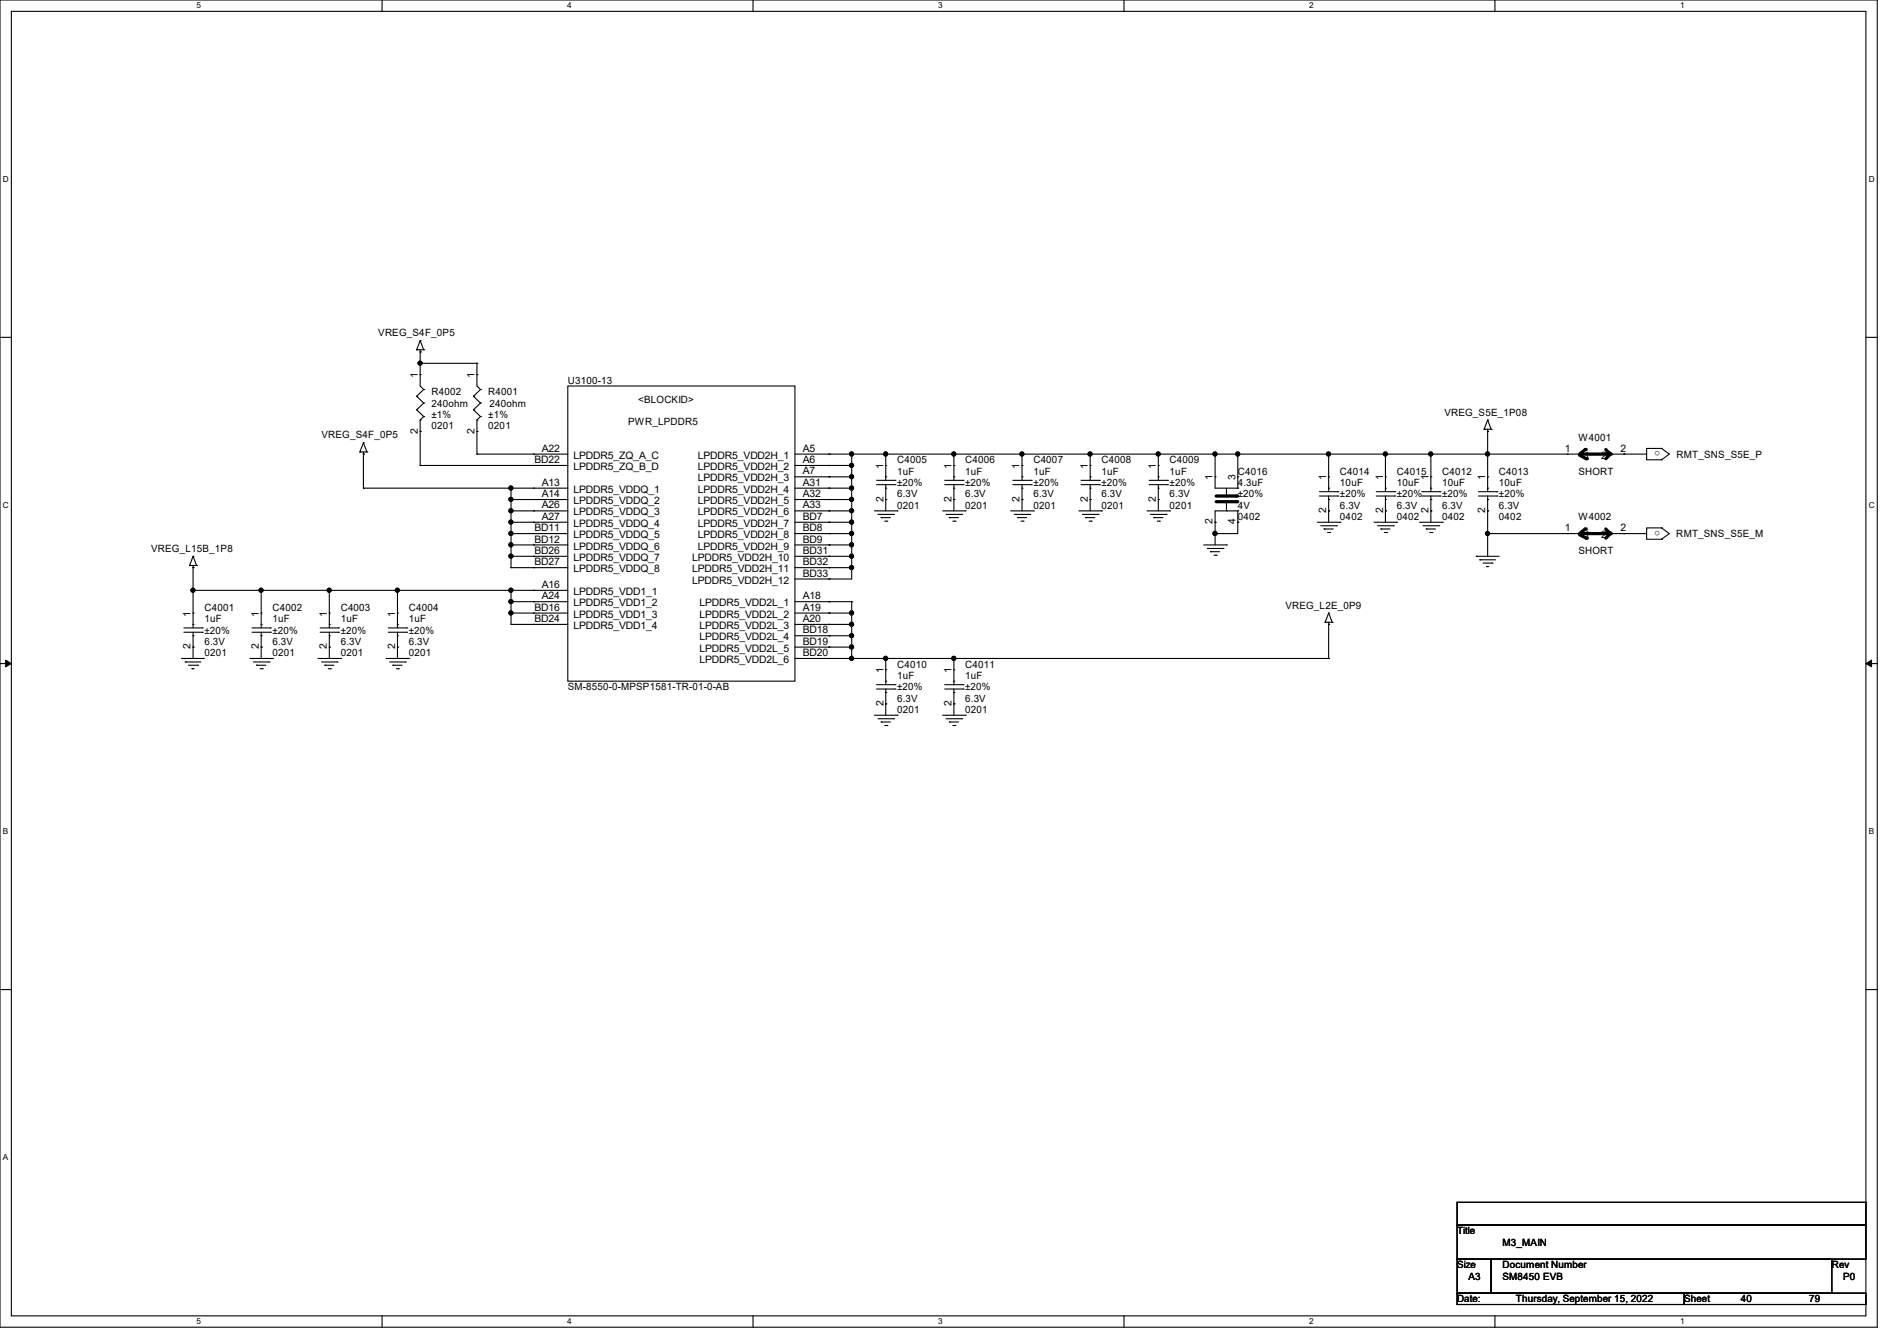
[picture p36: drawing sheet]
<svg xmlns="http://www.w3.org/2000/svg" width="297mm" height="210mm" viewBox="0 0 297 210" stroke-linecap="round" stroke-linejoin="round" font-family="sans-serif">
<defs><g id="words">
<g font-size="1.6">
<text x="59.2" y="52.7">VREG_S4F_0P5</text>
<text x="65.4" y="59.2" transform="rotate(-90 65.4 59.2)">1</text>
<text x="74.3" y="59.2" transform="rotate(-90 74.3 59.2)">1</text>
<text x="67.6" y="61.9">R4002</text>
<text x="67.6" y="63.7">240ohm</text>
<text x="67.6" y="65.5">±1%</text>
<text x="76.5" y="61.9">R4001</text>
<text x="76.5" y="65.5">±1%</text>
<text x="76.6" y="63.7">240ohm</text>
<text x="88.9" y="60.1">U3100-13</text>
<text x="99.9" y="63.1">&lt;BLOCKID&gt;</text>
<text x="226.1" y="65.1">VREG_S5E_1P08</text>
<text x="50.3" y="68.7">VREG_S4F_0P5</text>
<text x="65.4" y="67.9" transform="rotate(-90 65.4 67.9)">2</text>
<text x="67.6" y="67.2">0201</text>
<text x="74.3" y="67.9" transform="rotate(-90 74.3 67.9)">2</text>
<text x="76.5" y="67.2">0201</text>
<text x="84.8" y="70.7">A22</text>
<text x="89.8" y="71.8">LPDDR5_ZQ_A_C</text>
<text x="98.3" y="66.5">PWR_LPDDR5</text>
<text x="109.3" y="71.8">LPDDR5_VDD2H_1</text>
<text x="125.7" y="70.7">A5</text>
<text x="245" y="70.7">1</text>
<text x="247.1" y="69">W4001</text>
<text x="248" y="71.8">1</text>
<text x="250.7" y="71.8">2</text>
<text x="253.7" y="70.7">2</text>
<text x="259.9" y="70.7" transform="rotate(-180 259.9 70.7)">o</text>
<text x="262.5" y="71.7">RMT_SNS_S5E_P</text>
<text x="83.7" y="72.5">BD22</text>
<text x="84.8" y="76.1">A13</text>
<text x="84.8" y="77.9">A14</text>
<text x="89.8" y="77.2">LPDDR5_VDDQ_1</text>
<text x="89.8" y="73.6">LPDDR5_ZQ_B_D</text>
<text x="109.3" y="73.6">LPDDR5_VDD2H_2</text>
<text x="109.3" y="75.4">LPDDR5_VDD2H_3</text>
<text x="109.3" y="77.2">LPDDR5_VDD2H_4</text>
<text x="125.7" y="72.5">A6</text>
<text x="125.7" y="74.3">A7</text>
<text x="125.7" y="76.1">A31</text>
<text x="125.7" y="77.9">A32</text>
<text x="138.3" y="73.4" transform="rotate(-90 138.3 73.4)">1</text>
<text x="140.5" y="72.6">C4005</text>
<text x="140.5" y="74.3">1uF</text>
<text x="140.5" y="77.9">6.3V</text>
<text x="140.5" y="76.1">±20%</text>
<text x="149" y="73.4" transform="rotate(-90 149 73.4)">1</text>
<text x="151.1" y="72.6">C4006</text>
<text x="151.1" y="74.3">1uF</text>
<text x="151.1" y="77.9">6.3V</text>
<text x="151.1" y="76.1">±20%</text>
<text x="159.6" y="73.4" transform="rotate(-90 159.6 73.4)">1</text>
<text x="161.8" y="72.6">C4007</text>
<text x="161.8" y="74.3">1uF</text>
<text x="161.8" y="77.9">6.3V</text>
<text x="161.8" y="76.1">±20%</text>
<text x="170.3" y="73.4" transform="rotate(-90 170.3 73.4)">1</text>
<text x="172.5" y="72.6">C4008</text>
<text x="172.5" y="74.3">1uF</text>
<text x="172.5" y="77.9">6.3V</text>
<text x="172.5" y="76.1">±20%</text>
<text x="181" y="73.4" transform="rotate(-90 181 73.4)">1</text>
<text x="183.1" y="72.6">C4009</text>
<text x="183.1" y="74.3">1uF</text>
<text x="183.1" y="77.9">6.3V</text>
<text x="183.1" y="76.1">±20%</text>
<text x="189.9" y="75.2" transform="rotate(-90 189.9 75.2)">1</text>
<text x="193.4" y="75.2" transform="rotate(-90 193.4 75.2)">3</text>
<text x="193.8" y="74.3">C4016</text>
<text x="193.8" y="76.1">4.3uF</text>
<text x="193.8" y="77.9">±20%</text>
<text x="207.6" y="75.2" transform="rotate(-90 207.6 75.2)">1</text>
<text x="209.8" y="74.3">C4014</text>
<text x="209.8" y="76.1">10uF</text>
<text x="209.8" y="77.9">±20%</text>
<text x="216.5" y="75.2" transform="rotate(-90 216.5 75.2)">1</text>
<text x="218.7" y="74.3">C4015</text>
<text x="218.7" y="76.1">10uF</text>
<text x="218.7" y="77.9">±20%</text>
<text x="223.6" y="75.2" transform="rotate(-90 223.6 75.2)">1</text>
<text x="225.8" y="74.3">C4012</text>
<text x="225.8" y="76.1">10uF</text>
<text x="225.8" y="77.9">±20%</text>
<text x="232.5" y="75.2" transform="rotate(-90 232.5 75.2)">1</text>
<text x="234.7" y="74.3">C4013</text>
<text x="234.7" y="76.1">10uF</text>
<text x="234.7" y="77.9">±20%</text>
<text x="247.1" y="74.3">SHORT</text>
<text x="83.7" y="83.2">BD11</text>
<text x="84.8" y="79.6">A26</text>
<text x="84.8" y="81.4">A27</text>
<text x="89.8" y="79">LPDDR5_VDDQ_2</text>
<text x="89.8" y="80.7">LPDDR5_VDDQ_3</text>
<text x="89.8" y="82.5">LPDDR5_VDDQ_4</text>
<text x="109.3" y="79">LPDDR5_VDD2H_5</text>
<text x="109.3" y="80.7">LPDDR5_VDD2H_6</text>
<text x="109.3" y="82.5">LPDDR5_VDD2H_7</text>
<text x="125.7" y="79.6">A33</text>
<text x="125.7" y="81.4">BD7</text>
<text x="125.7" y="83.2">BD8</text>
<text x="138.3" y="78.6" transform="rotate(-90 138.3 78.6)">2</text>
<text x="140.5" y="79.7">0201</text>
<text x="149" y="78.6" transform="rotate(-90 149 78.6)">2</text>
<text x="151.1" y="79.7">0201</text>
<text x="159.6" y="78.6" transform="rotate(-90 159.6 78.6)">2</text>
<text x="161.8" y="79.7">0201</text>
<text x="170.3" y="78.6" transform="rotate(-90 170.3 78.6)">2</text>
<text x="172.5" y="79.7">0201</text>
<text x="181" y="78.6" transform="rotate(-90 181 78.6)">2</text>
<text x="183.1" y="79.7">0201</text>
<text x="189.9" y="82.1" transform="rotate(-90 189.9 82.1)">2</text>
<text x="193.4" y="82.1" transform="rotate(-90 193.4 82.1)">4</text>
<text x="193.8" y="81.5">0402</text>
<text x="193.8" y="79.7">4V</text>
<text x="207.6" y="80.3" transform="rotate(-90 207.6 80.3)">2</text>
<text x="209.8" y="81.5">0402</text>
<text x="209.8" y="79.7">6.3V</text>
<text x="216.5" y="80.3" transform="rotate(-90 216.5 80.3)">2</text>
<text x="218.7" y="81.5">0402</text>
<text x="218.7" y="79.7">6.3V</text>
<text x="223.6" y="80.3" transform="rotate(-90 223.6 80.3)">2</text>
<text x="225.8" y="81.5">0402</text>
<text x="225.8" y="79.7">6.3V</text>
<text x="232.5" y="80.3" transform="rotate(-90 232.5 80.3)">2</text>
<text x="234.7" y="81.5">0402</text>
<text x="234.7" y="79.7">6.3V</text>
<text x="245" y="83.2">1</text>
<text x="247.1" y="81.5">W4002</text>
<text x="253.7" y="83.2">2</text>
<text x="259.9" y="83.1" transform="rotate(-180 259.9 83.1)">o</text>
<text x="23.7" y="86.4">VREG_L15B_1P8</text>
<text x="83.7" y="85">BD12</text>
<text x="83.7" y="86.7">BD26</text>
<text x="83.7" y="88.5">BD27</text>
<text x="89.8" y="84.3">LPDDR5_VDDQ_5</text>
<text x="89.8" y="86.1">LPDDR5_VDDQ_6</text>
<text x="89.8" y="87.8">LPDDR5_VDDQ_7</text>
<text x="89.8" y="89.6">LPDDR5_VDDQ_8</text>
<text x="108.4" y="87.8">LPDDR5_VDD2H_10</text>
<text x="108.4" y="89.6">LPDDR5_VDD2H_11</text>
<text x="109.3" y="84.3">LPDDR5_VDD2H_8</text>
<text x="109.3" y="86.1">LPDDR5_VDD2H_9</text>
<text x="125.7" y="86.7">BD31</text>
<text x="125.7" y="88.5">BD32</text>
<text x="125.7" y="85">BD9</text>
<text x="247.1" y="86.8">SHORT</text>
<text x="248" y="84.3">1</text>
<text x="250.7" y="84.3">2</text>
<text x="262.5" y="84.1">RMT_SNS_S5E_M</text>
<text x="32" y="95.7">C4001</text>
<text x="42.7" y="95.7">C4002</text>
<text x="53.3" y="95.7">C4003</text>
<text x="64" y="95.7">C4004</text>
<text x="83.7" y="95.6">BD16</text>
<text x="84.8" y="92.1">A16</text>
<text x="84.8" y="93.9">A24</text>
<text x="89.8" y="93.2">LPDDR5_VDD1_1</text>
<text x="89.8" y="95">LPDDR5_VDD1_2</text>
<text x="108.4" y="91.4">LPDDR5_VDD2H_12</text>
<text x="109.5" y="95">LPDDR5_VDD2L_1</text>
<text x="125.7" y="90.3">BD33</text>
<text x="125.7" y="93.9">A18</text>
<text x="125.7" y="95.6">A19</text>
<text x="201.2" y="95.3">VREG_L2E_0P9</text>
<text x="29.8" y="101.7" transform="rotate(-90 29.8 101.7)">2</text>
<text x="29.8" y="96.6" transform="rotate(-90 29.8 96.6)">1</text>
<text x="32" y="97.5">1uF</text>
<text x="32" y="101">6.3V</text>
<text x="32" y="99.2">±20%</text>
<text x="40.5" y="101.7" transform="rotate(-90 40.5 101.7)">2</text>
<text x="40.5" y="96.6" transform="rotate(-90 40.5 96.6)">1</text>
<text x="42.7" y="97.5">1uF</text>
<text x="42.7" y="101">6.3V</text>
<text x="42.7" y="99.2">±20%</text>
<text x="51.2" y="101.7" transform="rotate(-90 51.2 101.7)">2</text>
<text x="51.2" y="96.6" transform="rotate(-90 51.2 96.6)">1</text>
<text x="53.3" y="97.5">1uF</text>
<text x="53.3" y="101">6.3V</text>
<text x="53.3" y="99.2">±20%</text>
<text x="61.8" y="101.7" transform="rotate(-90 61.8 101.7)">2</text>
<text x="61.8" y="96.6" transform="rotate(-90 61.8 96.6)">1</text>
<text x="64" y="97.5">1uF</text>
<text x="64" y="101">6.3V</text>
<text x="64" y="99.2">±20%</text>
<text x="83.7" y="97.4">BD24</text>
<text x="89.8" y="96.7">LPDDR5_VDD1_3</text>
<text x="89.8" y="98.5">LPDDR5_VDD1_4</text>
<text x="109.5" y="96.7">LPDDR5_VDD2L_2</text>
<text x="109.5" y="98.5">LPDDR5_VDD2L_3</text>
<text x="109.5" y="100.3">LPDDR5_VDD2L_4</text>
<text x="125.7" y="97.4">A20</text>
<text x="125.7" y="99.2">BD18</text>
<text x="125.7" y="101">BD19</text>
<text x="32" y="102.8">0201</text>
<text x="42.7" y="102.8">0201</text>
<text x="53.3" y="102.8">0201</text>
<text x="64" y="102.8">0201</text>
<text x="109.5" y="102.1">LPDDR5_VDD2L_5</text>
<text x="109.5" y="103.8">LPDDR5_VDD2L_6</text>
<text x="125.7" y="102.7">BD20</text>
<text x="138.3" y="105.4" transform="rotate(-90 138.3 105.4)">1</text>
<text x="140.5" y="104.6">C4010</text>
<text x="140.5" y="106.3">1uF</text>
<text x="149" y="105.4" transform="rotate(-90 149 105.4)">1</text>
<text x="151.1" y="104.6">C4011</text>
<text x="151.1" y="106.3">1uF</text>
<text x="88.9" y="108.1">SM-8550-0-MPSP1581-TR-01-0-AB</text>
<text x="138.3" y="110.6" transform="rotate(-90 138.3 110.6)">2</text>
<text x="140.5" y="111.7">0201</text>
<text x="140.5" y="109.9">6.3V</text>
<text x="140.5" y="108.1">±20%</text>
<text x="149" y="110.6" transform="rotate(-90 149 110.6)">2</text>
<text x="151.1" y="111.7">0201</text>
<text x="151.1" y="109.9">6.3V</text>
<text x="151.1" y="108.1">±20%</text>
<text x="228.1" y="193.3">Title</text>
<text x="235.2" y="195.1">M3_MAIN</text>
<text x="228.1" y="198.6">Size</text>
<text x="228.1" y="204">Date:</text>
<text x="229.9" y="200.4">A3</text>
<text x="235.2" y="198.6">Document Number</text>
<text x="235.2" y="200.4">SM8450 EVB</text>
<text x="237.4" y="204">Thursday, September 15, 2022</text>
<text x="263.7" y="204">Sheet</text>
<text x="272.6" y="204">40</text>
<text x="283.2" y="204">79</text>
<text x="286.8" y="198.6">Rev</text>
<text x="288.6" y="200.4">P0</text>
</g>
<g font-size="1.3">
<text x="30.8" y="1.3">5</text>
<text x="88.8" y="1.3">4</text>
<text x="146.9" y="1.3">3</text>
<text x="205" y="1.3">2</text>
<text x="263.1" y="1.3">1</text>
<text x=".5" y="28.4">D</text>
<text x="292.6" y="28.4">D</text>
<text x=".5" y="79.5">C</text>
<text x="292.6" y="79.5">C</text>
<text x=".5" y="130.6">B</text>
<text x="292.6" y="130.6">B</text>
<text x=".5" y="181.7">A</text>
<text x="30.8" y="207.4">5</text>
<text x="88.8" y="207.4">4</text>
<text x="146.9" y="207.4">3</text>
<text x="205" y="207.4">2</text>
<text x="263.1" y="207.4">1</text>
</g>
</g></defs>
<path d="M0 0h293.9v207.9h-293.9zM1.8 1.8h290.3v204.3h-290.3z" fill="none" stroke="#000" stroke-width=".17"/>
<g fill="#fff">
<path d="M30.8 .2h.7v1.4h-.7z"/>
<path d="M30.8 206.2h.7v1.4h-.7z"/>
</g>
<path d="M59.8 0v1.8M59.8 206.1v1.8" fill="none" stroke="#000" stroke-width=".17"/>
<g fill="#fff">
<path d="M88.8 .2h.7v1.4h-.7z"/>
<path d="M88.8 206.2h.7v1.4h-.7z"/>
</g>
<path d="M117.9 0v1.8M117.9 206.1v1.8" fill="none" stroke="#000" stroke-width=".17"/>
<g fill="#fff">
<path d="M146.9 .2h.7v1.4h-.7z"/>
<path d="M146.9 206.2h.7v1.4h-.7z"/>
</g>
<path d="M176 0v1.8M176 206.1v1.8" fill="none" stroke="#000" stroke-width=".17"/>
<g fill="#fff">
<path d="M205 .2h.7v1.4h-.7z"/>
<path d="M205 206.2h.7v1.4h-.7z"/>
</g>
<path d="M234.1 0v1.8M234.1 206.1v1.8" fill="none" stroke="#000" stroke-width=".17"/>
<g fill="#fff">
<path d="M263.1 .2h.6v1.4h-.6z"/>
<path d="M263.1 206.2h.6v1.4h-.6z"/>
<path d="M.5 27.3h.9v1.4h-.9z"/>
<path d="M292.6 27.3h.9v1.4h-.9z"/>
<path d="M.5 78.4h.9v1.4h-.9z"/>
<path d="M292.6 78.4h.9v1.4h-.9z"/>
</g>
<path d="M0 52.8h1.8M292.1 52.8h1.8" fill="none" stroke="#000" stroke-width=".17"/>
<g fill="#fff">
<path d="M.5 129.5h.8v1.4h-.8z"/>
<path d="M292.6 129.5h.8v1.4h-.8z"/>
</g>
<path d="M0 103.9h1.8M292.1 103.9h1.8" fill="none" stroke="#000" stroke-width=".17"/>
<path d="M.9 103.4l.9 .5-.9 .5zM292.1 103.9l.9-.5v1z" fill="#000" stroke="#000" stroke-width=".16"/>
<path d="M.5 180.5h.8v1.4h-.8z" fill="#fff"/>
<g fill="none" stroke="#000" stroke-width=".17">
<path d="M65.2 54.8h.1M65.2 54.8h1.1M65.8 55.1h.1M65.8 53.3h.1M65.8 58.7h.1M65.8 56.9h.1M65.8 54.8v5.7l.5 .5M65.8 53.3l-.6 1.5M65.8 53.3l.5 1.5M65.8 56.9h8.9M66.3 54.8h.1M74.7 58.7h.1"/>
<path d="M74.7 56.9h.1M74.7 56.9v3.6l.5 .5M56.3 70.8h.1M56.3 70.8h1.1M56.9 71.1h.1M56.9 69.3h.1M56.9 76.5h.1M56.9 70.8v5.7M56.9 69.3l-.6 1.5M56.9 69.3l.5 1.5M56.9 76.5h32M57.4 70.8h.1"/>
<path d="M65.2 62.1h.1M65.2 64.2h.1M65.2 62.1l1.1 1M65.2 64.2l1.1 1M65.8 65.8h.1M65.8 67.6h.1M65.8 72.9h.1M65.8 65.8v7.1M65.8 72.9h23.1M66.3 61h.1M66.3 63.1h.1M66.3 65.2h.1"/>
<path d="M66.3 61l-1.1 1.1M66.3 63.1l-1.1 1.1M66.3 65.2l-.5 .6M74.1 62.1h.1M74.1 64.2h.1M74.1 62.1l1.1 1M74.1 64.2l1.1 1M74.7 65.8h.1M74.7 67.6h.1M74.7 71.1h.1M74.7 71.1h14.2M74.7 65.8v5.3"/>
<path d="M75.2 61h.1M75.2 63.1h.1M75.2 65.2h.1M75.2 61l-1.1 1.1M75.2 63.1l-1.1 1.1M75.2 65.2l-.5 .6M80 76.5h.1M80 78.2h.1M80 78.2h8.9M80 76.5v12.4M83.6 76.5h.1M83.6 78.2h.1"/>
<path d="M83.6 71.1h.1M83.6 72.9h.1M88.9 60.5h35.6v46.2h-35.6zM124.5 76.5h8.8M124.5 78.2h8.8M124.5 71.1h122.6M124.5 72.9h8.8M124.5 74.7h8.8M129.8 71.1h.1M129.8 72.9h.1M129.8 74.7h.1M129.8 76.5h.1"/>
<path d="M129.8 78.2h.1M133.3 71.1h.1M133.3 72.9h.1M133.3 74.7h.1M133.3 76.5h.1M133.3 78.2h.1M133.3 71.1v19.6h-8.8M137.2 75.2h2.9M137.2 75.9h2.9M138.7 74.7h.1M138.7 76.5h.1M138.7 72.9h.1"/>
<path d="M138.7 78.2h.1M138.7 71.1h.1M138.7 71.1v4.1M138.7 75.9v4.1M140.1 75.2h.1M140.1 75.9h.1M147.9 75.2h2.9M147.9 75.9h2.9M149.4 74.7h.1M149.4 76.5h.1M149.4 72.9h.1M149.4 78.2h.1"/>
<path d="M149.4 71.1h.1M149.4 71.1v4.1M149.4 75.9v4.1M150.8 75.2h.1M150.8 75.9h.1M158.6 75.2h2.9M158.6 75.9h2.9M160 74.7h.1M160 76.5h.1M160 72.9h.1M160 78.2h.1M160 71.1h.1"/>
<path d="M160 71.1v4.1M160 75.9v4.1M161.5 75.2h.1M161.5 75.9h.1M169.2 75.2h2.9M169.2 75.9h2.9M170.7 74.7h.1M170.7 76.5h.1M170.7 72.9h.1M170.7 78.2h.1M170.7 71.1h.1M170.7 71.1v4.1"/>
<path d="M170.7 75.9v4.1M172.1 75.2h.1M172.1 75.9h.1M179.9 75.2h2.9M179.9 75.9h2.9M181.4 74.7h.1M181.4 76.5h.1M181.4 72.9h.1M181.4 78.2h.1M181.4 71.1h.1M181.4 71.1v4.1M181.4 75.9v4.1"/>
<path d="M182.8 75.2h.1M182.8 75.9h.1M190.2 74.7h.1M190.2 71.1h.1M190.2 71.1v5.4h3.6M192 77.5h.1M192 76.5v1M192 78.8v1.2M193.8 76.5h.1M193.8 74.7h.1M193.8 71.1h.1M193.8 71.1v5.4"/>
<path d="M206.6 77h2.9M206.6 77.7h2.9M208 76.5h.1M208 78.2h.1M208 74.7h.1M208 71.1h.1M208 71.1v5.9M208 77.7v4.1M209.5 77h.1M209.5 77.7h.1M215.5 77h2.9M215.5 77.7h2.9"/>
<path d="M216.9 76.5h.1M216.9 78.2h.1M216.9 74.7h.1M216.9 71.1h.1M216.9 71.1v5.9M216.9 77.7v4.1M218.4 77h.1M218.4 77.7h.1M222.6 77h2.9M222.6 77.7h2.9M224 76.5h.1M224 78.2h.1"/>
<path d="M224 74.7h.1M224 71.1h.1M224 71.1v5.9M224 77.7v4.1M225.5 77h.1M225.5 77.7h.1M231.5 77h2.9M231.5 77.7h2.9M232.4 67.2h.1M232.4 67.2h1.1M232.9 67.6h.1M232.9 65.8h.1"/>
<path d="M232.9 76.5h.1M232.9 78.2h.1M232.9 74.7h.1M232.9 71.1h.1M232.9 67.2v9.8M232.9 77.7v9.4M232.9 65.8l-.5 1.4M232.9 65.8l.6 1.4M233.5 67.2h.1M234.4 77h.1M234.4 77.7h.1M245.4 71.1h.1"/>
<path d="M252.5 71.1h5.3M254.3 71.1h.1M260.1 72h.1M260.1 70.2h.1M260.1 70.2h-2.3v1.8h2.3M260.1 70.2l1.3 .9-1.3 .9M28.8 98.3h2.9M28.8 99h2.9M29.7 88.6h.1M29.7 88.6h1.1M30.2 88.9h.1M30.2 87.1h.1"/>
<path d="M30.2 97.8h.1M30.2 99.6h.1M30.2 96h.1M30.2 92.5h.1M30.2 88.6v9.7M30.2 99v4.1M30.2 87.1l-.5 1.5M30.2 87.1l.6 1.5M30.2 92.5h58.7M30.8 88.6h.1M31.7 98.3h.1M31.7 99h.1"/>
<path d="M39.5 98.3h2.8M39.5 99h2.8M40.9 97.8h.1M40.9 99.6h.1M40.9 96h.1M40.9 92.5h.1M40.9 92.5v5.8M40.9 99v4.1M42.3 98.3h.1M42.3 99h.1M50.1 98.3h2.9M50.1 99h2.9"/>
<path d="M51.6 97.8h.1M51.6 99.6h.1M51.6 96h.1M51.6 92.5h.1M51.6 92.5v5.8M51.6 99v4.1M53 98.3h.1M53 99h.1M60.8 98.3h2.9M60.8 99h2.9M62.2 97.8h.1M62.2 99.6h.1"/>
<path d="M62.2 96h.1M62.2 92.5h.1M62.2 92.5v5.8M62.2 99v4.1M63.7 98.3h.1M63.7 99h.1M80 80h.1M80 81.8h.1M80 83.6h.1M80 85.3h.1M80 87.1h.1M80 88.9h.1"/>
<path d="M80 92.5h.1M80 94.2h.1M80 96h.1M80 97.8h.1M80 80h8.9M80 87.1h8.9M80 81.8h8.9M80 85.3h8.9M80 94.2h8.9M80 96h8.9M80 97.8h8.9M80 83.6h8.9"/>
<path d="M80 88.9h8.9M80 92.5v5.3M83.6 92.5h.1M83.6 94.2h.1M83.6 96h.1M83.6 97.8h.1M83.6 80h.1M83.6 81.8h.1M83.6 83.6h.1M83.6 85.3h.1M83.6 87.1h.1M83.6 88.9h.1"/>
<path d="M124.5 80h8.8M124.5 87.1h8.8M124.5 81.8h8.8M124.5 85.3h8.8M124.5 94.2h8.8M124.5 96h8.8M124.5 97.8h8.8M124.5 83.6h8.8M124.5 88.9h8.8M124.5 99.6h8.8M129.8 87.1h.1M129.8 88.9h.1"/>
<path d="M129.8 90.7h.1M129.8 80h.1M129.8 81.8h.1M129.8 83.6h.1M129.8 85.3h.1M129.8 94.2h.1M129.8 96h.1M129.8 97.8h.1M129.8 99.6h.1M133.3 80h.1M133.3 81.8h.1M133.3 83.6h.1"/>
<path d="M133.3 85.3h.1M133.3 87.1h.1M133.3 88.9h.1M133.3 94.2h.1M133.3 96h.1M133.3 97.8h.1M133.3 99.6h.1M133.3 94.2v8.9M136.9 80h3.6M137.5 80.6h2.4M138 81.1h.1M138 81.1h1.4"/>
<path d="M138.5 81.6h.4M138.9 81.6h.1M139.9 80.6h.1M140.5 80h.1M147.6 80h3.5M148.1 80.6h2.5M148.6 81.1h.1M148.6 81.1h1.5M149.2 81.6h.3M149.5 81.6h.1M150.6 80.6h.1M151.1 80h.1"/>
<path d="M158.2 80h3.6M158.8 80.6h2.4M159.3 81.1h.1M159.3 81.1h1.4M159.9 81.6h.3M160.2 81.6h.1M161.2 80.6h.1M161.8 80h.1M168.9 80h3.6M169.5 80.6h2.4M170 81.1h.1M170 81.1h1.4"/>
<path d="M170.5 81.6h.4M170.9 81.6h.1M171.9 80.6h.1M172.5 80h.1M179.6 80h3.5M180.1 80.6h2.5M180.6 81.1h.1M180.6 81.1h1.5M181.2 81.6h.3M181.5 81.6h.1M182.6 80.6h.1M183.1 80h.1"/>
<path d="M188.5 85.3h3.5M189 85.9h2.5M189.5 86.4h.1M189.5 86.4h1.5M190.1 87h.3M190.2 81.8h.1M190.2 83.6h.1M190.4 87h.1M191.5 85.9h.1M192 85.3h.1M192 80h.1M193.8 80h.1"/>
<path d="M193.8 81.8h.1M193.8 80h-3.6v5.3M193.8 80v3.6h-3.6M206.2 81.8h3.6M206.8 82.3h2.5M207.3 82.8h.1M207.3 82.8h1.4M207.5 97.5h.1M207.5 97.5h1.1M207.9 83.4h.3M208 97.8h.1M208 96h.1"/>
<path d="M208 80h.1M208 97.5v5.6M208 96l-.5 1.5M208 96l.6 1.5M208.2 83.4h.1M208.6 97.5h.1M209.3 82.3h.1M209.8 81.8h.1M215.1 81.8h3.6M215.7 82.3h2.4M216.2 82.8h.1M216.2 82.8h1.4"/>
<path d="M216.7 83.4h.4M216.9 80h.1M217.1 83.4h.1M218.1 82.3h.1M218.7 81.8h.1M222.2 81.8h3.6M222.8 82.3h2.5M223.3 82.8h.1M223.3 82.8h1.4M223.9 83.4h.3M224 80h.1M224.2 83.4h.1"/>
<path d="M225.3 82.3h.1M225.8 81.8h.1M231.1 87.1h.1M231.1 87.1h3.6M231.7 87.7h.1M231.7 87.7h2.4M232.2 88.2h1.4M232.7 88.7h.1M232.7 88.7h.4M232.9 80h.1M232.9 83.6h.1M232.9 83.6h14.2"/>
<path d="M233.6 88.2h.1M245.4 83.6h.1M252.5 83.6h5.3M254.3 83.6h.1M260.1 84.5h.1M260.1 82.7h.1M260.1 82.7h-2.3v1.8h2.3M260.1 82.7l1.3 .9-1.3 .9M28.4 103.1h.1M28.4 103.1h3.6M29 103.7h.1M29 103.7h2.5"/>
<path d="M29.5 104.2h1.4M30.1 104.7h.1M30.1 104.7h.3M30.2 101.3h.1M30.9 104.2h.1M39.1 103.1h3.6M39.7 103.7h2.4M40.2 104.2h.1M40.2 104.2h1.4M40.7 104.7h.4M40.9 101.3h.1M41.1 104.7h.1"/>
<path d="M42.1 103.7h.1M42.7 103.1h.1M49.8 103.1h3.5M50.3 103.7h2.5M50.8 104.2h.1M50.8 104.2h1.5M51.4 104.7h.3M51.6 101.3h.1M51.7 104.7h.1M52.8 103.7h.1M53.3 103.1h.1M60.5 103.1h3.5"/>
<path d="M61 103.7h2.5M61.5 104.2h.1M61.5 104.2h1.4M62.1 104.7h.3M62.2 101.3h.1M62.4 104.7h.1M63.5 103.7h.1M64 103.1h.1M124.5 103.1h83.5M124.5 101.3h8.8M129.8 101.3h.1M129.8 103.1h.1"/>
<path d="M133.3 101.3h.1M133.3 103.1h.1M136.9 112h3.6M137.2 107.2h2.9M137.2 107.9h2.9M137.5 112.6h2.4M138 113.1h.1M138 113.1h1.4M138.5 113.6h.4M138.7 106.7h.1M138.7 108.5h.1M138.7 104.9h.1"/>
<path d="M138.7 110.2h.1M138.7 103.1h.1M138.7 103.1v4.1M138.7 107.9v4.1M138.9 113.6h.1M139.9 112.6h.1M140.1 107.2h.1M140.1 107.9h.1M140.5 112h.1M147.6 112h3.5M147.9 107.2h2.9M147.9 107.9h2.9"/>
<path d="M148.1 112.6h2.5M148.6 113.1h.1M148.6 113.1h1.5M149.2 113.6h.3M149.4 106.7h.1M149.4 108.5h.1M149.4 104.9h.1M149.4 110.2h.1M149.4 103.1h.1M149.4 103.1v4.1M149.4 107.9v4.1M149.5 113.6h.1"/>
<path d="M150.6 112.6h.1M150.8 107.2h.1M150.8 107.9h.1M151.1 112h.1M208 103.1h.1M0 155h1.8M292.1 155h1.8M228.1 188.3h64v3.6h-64zM228.1 191.9h64v5.3h-64zM228.1 197.2h5.4v5.3h-5.4zM233.5 197.2h53.3v5.3h-53.3zM228.1 202.5h35.6v1.8h-35.6z"/>
<path d="M263.7 202.5h28.4v1.8h-28.4z"/>
</g>
<path d="M190.4 77.7h3.2M190.4 78.6h3.2M247.3 71.3l1.1 .5M247.7 71.1h3.9M248.2 70.4l-.9 .7M251.4 70.4l.5 .6M252.1 71.1l-.7 .7M247.3 83.7l1.1 .6M247.7 83.6h3.9M248.2 82.8l-.9 .8M251.4 82.8l.5 .6M252.1 83.6l-.7 .7" fill="none" stroke="#000" stroke-width=".51"/>
<g fill="#000">
<circle cx="193.6" cy="78.6" r=".25"/>
<circle cx="193.6" cy="77.7" r=".25"/>
<circle cx="248.2" cy="70.4" r=".25"/>
<circle cx="248.4" cy="71.8" r=".25"/>
<circle cx="251.6" cy="71.1" r=".25"/>
<circle cx="251.9" cy="71" r=".25"/>
<circle cx="252.1" cy="71.1" r=".25"/>
<circle cx="248.2" cy="82.8" r=".25"/>
<circle cx="248.4" cy="84.3" r=".25"/>
<circle cx="251.6" cy="83.6" r=".25"/>
<circle cx="251.9" cy="83.4" r=".25"/>
<circle cx="252.1" cy="83.6" r=".25"/>
</g>
<g fill="#000" stroke="#000" stroke-width=".17">
<circle cx="65.8" cy="56.9" r=".32"/>
<circle cx="80" cy="76.4" r=".32"/>
<circle cx="80" cy="80" r=".32"/>
<circle cx="80" cy="78.2" r=".32"/>
<circle cx="133.3" cy="72.9" r=".32"/>
<circle cx="133.3" cy="74.7" r=".32"/>
<circle cx="133.3" cy="71.1" r=".32"/>
<circle cx="133.3" cy="80" r=".32"/>
<circle cx="133.3" cy="78.2" r=".32"/>
<circle cx="133.3" cy="76.4" r=".32"/>
<circle cx="138.7" cy="71.1" r=".32"/>
<circle cx="149.3" cy="71.1" r=".32"/>
<circle cx="160" cy="71.1" r=".32"/>
<circle cx="170.7" cy="71.1" r=".32"/>
<circle cx="181.3" cy="71.1" r=".32"/>
<circle cx="190.2" cy="71.1" r=".32"/>
<circle cx="193.8" cy="71.1" r=".32"/>
<circle cx="208" cy="71.1" r=".32"/>
<circle cx="216.9" cy="71.1" r=".32"/>
<circle cx="224" cy="71.1" r=".32"/>
<circle cx="232.9" cy="71.1" r=".32"/>
<circle cx="30.2" cy="92.4" r=".32"/>
<circle cx="40.9" cy="92.4" r=".32"/>
<circle cx="51.5" cy="92.4" r=".32"/>
<circle cx="62.2" cy="92.4" r=".32"/>
<circle cx="80" cy="83.5" r=".32"/>
<circle cx="80" cy="87.1" r=".32"/>
<circle cx="80" cy="96" r=".32"/>
<circle cx="80" cy="92.4" r=".32"/>
<circle cx="80" cy="85.3" r=".32"/>
<circle cx="80" cy="94.2" r=".32"/>
<circle cx="80" cy="81.8" r=".32"/>
<circle cx="133.3" cy="87.1" r=".32"/>
<circle cx="133.3" cy="81.8" r=".32"/>
<circle cx="133.3" cy="83.5" r=".32"/>
<circle cx="133.3" cy="85.3" r=".32"/>
<circle cx="133.3" cy="97.8" r=".32"/>
<circle cx="133.3" cy="96" r=".32"/>
<circle cx="133.3" cy="88.9" r=".32"/>
<circle cx="133.3" cy="99.5" r=".32"/>
<circle cx="190.2" cy="83.5" r=".32"/>
<circle cx="232.9" cy="83.5" r=".32"/>
<circle cx="133.3" cy="103.1" r=".32"/>
<circle cx="133.3" cy="101.3" r=".32"/>
<circle cx="138.7" cy="103.1" r=".32"/>
<circle cx="149.3" cy="103.1" r=".32"/>
</g>
<use href="#words"/>
</svg>
